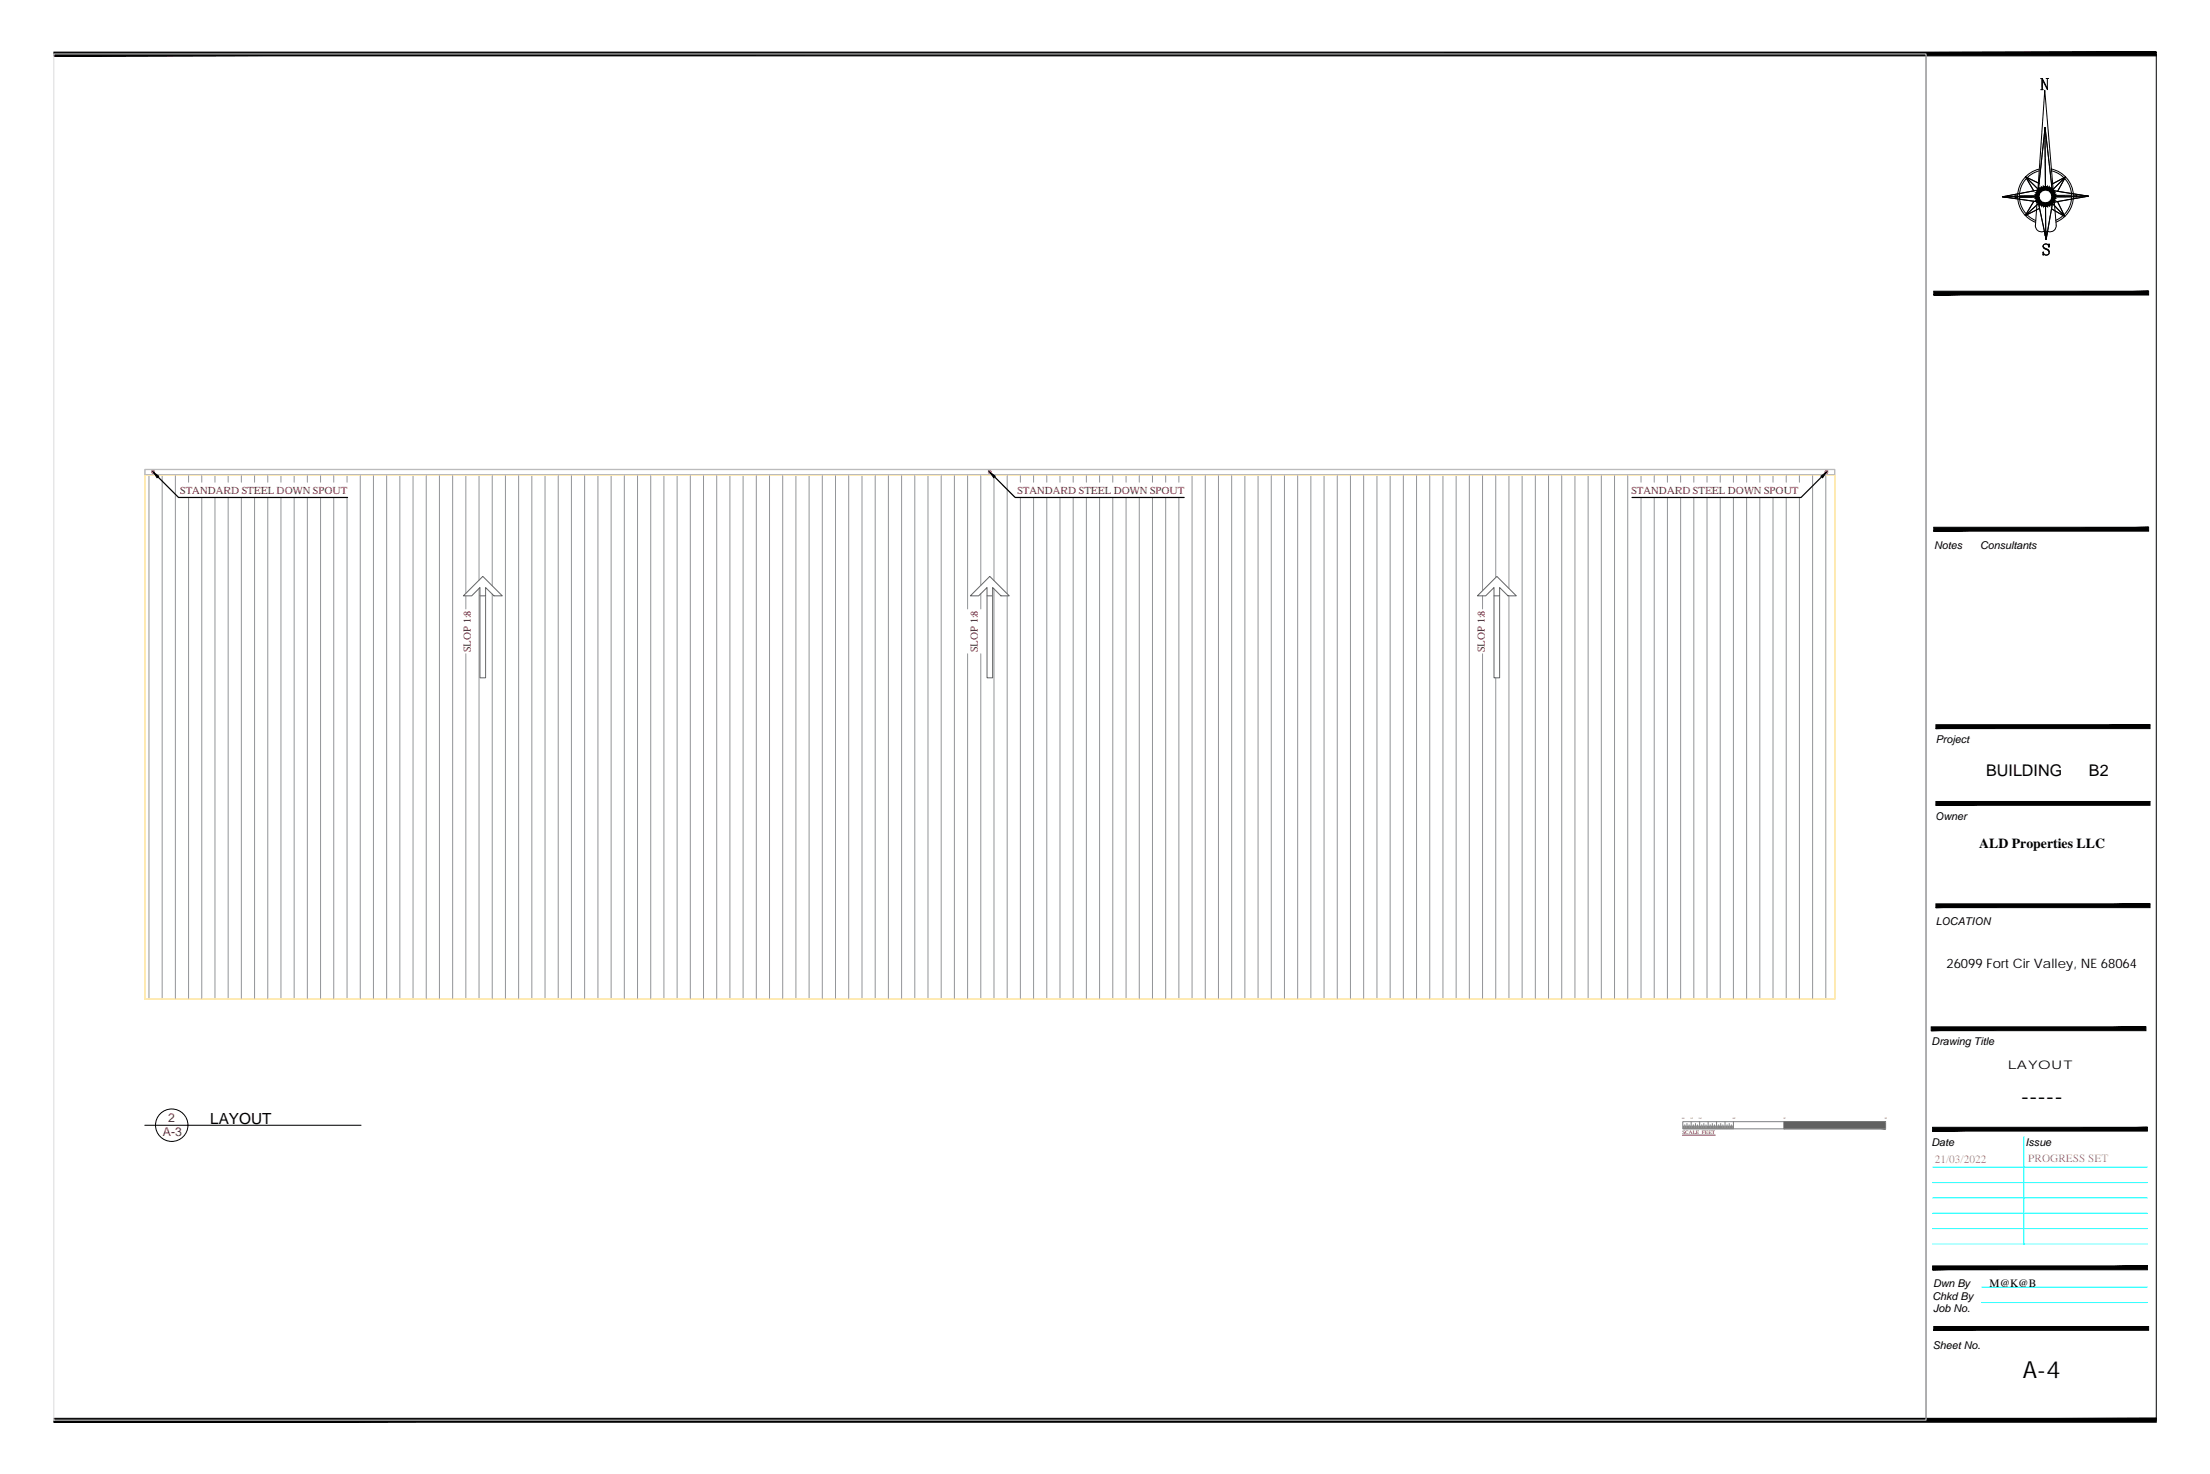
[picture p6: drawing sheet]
<svg xmlns="http://www.w3.org/2000/svg" width="914mm" height="610mm" viewBox="0 0 914 610" stroke-linecap="round" stroke-linejoin="round" font-family="sans-serif">
<defs><g id="words">
<text font-size="9.7" x="837" y="569.9">A-4</text>
<text font-size="9.5" x="836.1" y="456.6">-----</text>
<g font-size="6.7">
<text x="821.8" y="321.1">BUILDING</text>
<text x="864.3" y="321.1">B2</text>
</g>
<text font-size="6.3" x="87" y="464.8">LAYOUT</text>
<text font-size="5.7" x="818.9" y="350.6">ALD Properties LLC</text>
<text font-size="5.4" x="805.3" y="400.2">26099 Fort Cir Valley, NE 68064</text>
<g font-size="5.1" fill="#991b1e">
<text x="69.6" y="464.2">2</text>
<text x="67.4" y="469.8">A-3</text>
</g>
<text font-size="4.9" x="830.7" y="442">LAYOUT</text>
<g font-size="4.7" fill="#f0f">
<text x="800.5" y="480.8">21/03/2022</text>
<text x="839.2" y="480.7">PROGRESS SET</text>
</g>
<text font-size="4.7" x="823.2" y="532.2">M@K@B</text>
<g font-size="4.4">
<text x="800.3" y="226.9">Notes</text>
<text x="819.3" y="226.9">Consultants</text>
<text x="800.9" y="307.3">Project</text>
<text x="800.7" y="339">Owner</text>
<text x="800.9" y="382.5">LOCATION</text>
<text x="799.2" y="432.3">Drawing Title</text>
<text x="799.2" y="473.8">Date</text>
<text x="838.1" y="473.8">Issue</text>
<text x="799.8" y="532.1">Dwn By</text>
<text x="799.6" y="537.5">Chkd By</text>
<text x="799.8" y="542.8">Job No.</text>
<text x="799.7" y="557.9">Sheet No.</text>
</g>
<g font-size="4.1" fill="#991b1e">
<text x="74.6" y="204.1">STANDARD STEEL DOWN SPOUT</text>
<text x="421" y="204.1">STANDARD STEEL DOWN SPOUT</text>
<text x="675" y="204.1">STANDARD STEEL DOWN SPOUT</text>
<text x="194.8" y="269.7" transform="rotate(-90 194.8 269.7)">SLOP 1:8</text>
<text x="404.5" y="269.7" transform="rotate(-90 404.5 269.7)">SLOP 1:8</text>
<text x="614.3" y="269.7" transform="rotate(-90 614.3 269.7)">SLOP 1:8</text>
</g>
<text font-size="2.1" fill="#991b1e" x="696.2" y="468.9">SCALE FEET</text>
<g font-size=".8" fill="#991b1e">
<text x="696" y="462.8">0.0</text>
<text x="699.4" y="462.8">1.0'</text>
<text x="702.9" y="462.8">2.0'</text>
<text x="716.9" y="462.8">6.0'</text>
<text x="737.9" y="462.8">12'</text>
<text x="779.9" y="462.8">24'</text>
</g>
</g></defs>
<!-- layer: hat   w -->
<g fill="none" stroke="#939598" stroke-width=".41">
<path d="M61.6 196.4v216.8M67.1 196.4v216.8M72.6 196.4v216.8M78 196.4v3M83.5 196.4v3M88.9 196.4v3M94.4 196.4v3M99.9 196.4v3M105.3 196.4v3M110.8 196.4v3M116.2 196.4v3M121.7 196.4v3"/>
<path d="M127.2 196.4v3M132.6 196.4v3M138.1 196.4v3M143.6 196.4v3M149.1 196.4v216.8M154.5 196.4v216.8M160 196.4v216.8M165.4 196.4v216.8M170.9 196.4v216.8M176.4 196.4v216.8M181.8 196.4v216.8M187.3 196.4v216.8"/>
<path d="M192.7 196.4v49M198.2 196.4v43.5M203.7 196.4v45.9M209.1 196.4v216.8M214.6 196.4v216.8M220 196.4v216.8M225.5 196.4v216.8M231 196.4v216.8M236.4 196.4v216.8M241.9 196.4v216.8M247.4 196.4v216.8M252.9 196.4v216.8"/>
<path d="M258.3 196.4v216.8M263.8 196.4v216.8M269.2 196.4v216.8M274.7 196.4v216.8M280.2 196.4v216.8M285.6 196.4v216.8M291.1 196.4v216.8M296.5 196.4v216.8M302 196.4v216.8M307.5 196.4v216.8M312.9 196.4v216.8M318.4 196.4v216.8"/>
<path d="M323.9 196.4v216.8M329.3 196.4v216.8M334.8 196.4v216.8M340.2 196.4v216.8M345.7 196.4v216.8M351.2 196.4v216.8M356.7 196.4v216.8M362.1 196.4v216.8M367.6 196.4v216.8M373 196.4v216.8M378.5 196.4v216.8M384 196.4v216.8"/>
<path d="M389.4 196.4v216.8M394.9 196.4v216.8M400.3 196.4v55.4M405.8 196.4v45.7M411.3 196.4v43.7M416.7 196.4v49.2M422.2 196.4v3M427.7 196.4v3M433.1 196.4v3M438.6 196.4v3M444 196.4v3M449.5 196.4v3"/>
<path d="M455 196.4v3M460.4 196.4v3M465.9 196.4v3M471.4 196.4v3M476.8 196.4v3M482.3 196.4v3M487.8 196.4v3M493.2 196.4v216.8M498.7 196.4v216.8M504.1 196.4v216.8M509.6 196.4v216.8M515.1 196.4v216.8"/>
<path d="M520.5 196.4v216.8M526 196.4v216.8M531.5 196.4v216.8M536.9 196.4v216.8M542.4 196.4v216.8M547.8 196.4v216.8M553.3 196.4v216.8M558.8 196.4v216.8M564.2 196.4v216.8M569.7 196.4v216.8M575.2 196.4v216.8M580.6 196.4v216.8"/>
<path d="M586.1 196.4v216.8M591.6 196.4v216.8M597 196.4v216.8M602.5 196.4v216.8M607.9 196.4v216.8M613.4 196.4v47.9M618.9 196.4v42.4M624.3 196.4v47M629.8 196.4v216.8M635.3 196.4v216.8M640.7 196.4v216.8M646.2 196.4v216.8"/>
<path d="M651.6 196.4v216.8M657.1 196.4v216.8M662.6 196.4v216.8M668 196.4v216.8M673.5 196.4v216.8M679 196.4v3M684.4 196.4v3M689.9 196.4v3M695.4 196.4v3M700.8 196.4v3M706.3 196.4v3M711.8 196.4v3"/>
<path d="M717.2 196.4v3M722.7 196.4v3M728.1 196.4v3M733.6 196.4v3M739.1 196.4v3M744.5 196.4v3M750 196.4v216.8M755.4 196.4v216.8M78 206v207.2M83.5 206v207.2M88.9 206v207.2M94.4 206v207.2"/>
<path d="M99.9 206v207.2M105.3 206v207.2M110.8 206v207.2M116.2 206v207.2M121.7 206v207.2M127.2 206v207.2M132.6 206v207.2M138.1 206v207.2M143.6 206v207.2M422.2 206v207.2M427.7 206v207.2M433.1 206v207.2"/>
<path d="M438.6 206v207.2M444 206v207.2M449.5 206v207.2M455 206v207.2M460.4 206v207.2M465.9 206v207.2M471.4 206v207.2M476.8 206v207.2M482.3 206v207.2M487.8 206v207.2M679 206v207.2M684.4 206v207.2"/>
<path d="M689.9 206v207.2M695.4 206v207.2M700.8 206v207.2M706.3 206v207.2M711.8 206v207.2M717.2 206v207.2M722.7 206v207.2M728.1 206v207.2M733.6 206v207.2M739.1 206v207.2M744.5 206v207.2M192.7 246.4v5.4"/>
<path d="M198.2 243.4v169.8M203.7 245.7v167.5M405.8 245.5v6.3M411.3 243.5v169.7M416.7 246.4v166.8M613.4 246.4v5.4M624.3 246.4v166.8M192.7 270.4v142.8M400.3 270.4v142.8M405.8 270.4v142.8M613.4 270.4v142.8M618.9 280.3v132.9"/>
</g>
<!-- layer: elev -->
<path d="M59.9 196.4h699.3v216.8h-699.3z" fill="none" stroke="#ffdf7f" stroke-width=".51"/>
<!-- layer: iron -->
<path d="M59.9 196.4v-2.3h699.3v2.3M60 194.2h699v2.1h-699z" fill="none" stroke="#bababa" stroke-width=".41"/>
<!-- layer: LAYER0 -->
<g fill="none" stroke="#ff007f" stroke-width=".41">
<path d="M63 194.8l.8 .9M63.8 194.8l-.8 .9M409.2 194.8l.8 .9M410 194.8l-.8 .9M755.3 194.8l.8 .9M756.1 194.8l-.8 .9"/>
<circle cx="63.4" cy="195.2" r=".57"/>
<circle cx="409.5" cy="195.2" r=".57"/>
<circle cx="755.7" cy="195.2" r=".57"/>
</g>
<!-- layer: 0 -->
<g fill="none" stroke="#000" stroke-width=".41">
<path d="M844.3 37.1h1.1M844.8 32.5v4.6M845 32.5h-.7M846.6 32.5h1M847.1 32.5v4.6l-2.1-4.2M847.1 36.6l-2.1-4.1 .1 4.6M846.1 52.7l.2 25.1M838.1 73.1l3.4 5.8-3.4-5.7M843.6 78.5l-15.1 2.9 15.2 2.1M843.6 78.5l-15.1 2.9 14.4-.1M843.7 75.9l-5.6-2.7 5.8 5.6M843.7 69.9a11.5 11.5 0 0 0-8.9 11"/>
<path d="M843.7 70.7a10.8 10.8 0 0 0-8.2 10.2M843.7 75.8l-5.6-2.7 5.8 5.7M848.8 69.9a11.5 11.5 0 0 1 9.1 10.8M848.8 70.6a10.8 10.8 0 0 1 8.4 10.2h-7.5l-3.7-43.5-3 43.6h-7.4M849.1 78.7l15 2.4-14.3 .1h14.3l-15.1-2.4M849.2 79.3l-3-26.6-3 27M849.2 79.3l-3-26.6-2.9 27M854.6 73.2l-3.3 5.9M854.6 73.2l-5.8 3.1 5.8-3.1-5.7 5.7 5.7-5.7-3.2 5.9M834.9 80.9h-1.2v.8l1.1-.1a11.5 11.5 0 0 0 7.4 10.3M841.5 83.2l-3.5 6 3.5-6M842.1 93.1a2.67 2.67 0 0 0 4 2.5"/>
<path d="M842.3 91.2a10.8 10.8 0 0 1-6.8-9.6h7.5l-.8 11.6M842.9 81.3l-14.4 .1 15.2 2.2M843.1 82.5l3.5 16.6 2.9-16.5M843.1 82.5l3.5 16.5M843.9 83.7l-6 5.5 6-3M844 83.7l-6 5.5 5.9-3.1M846.1 95.7v1.6h.7v-1.6M846.5 99l-.1-14.3 .1 14.4M846.8 95.6l.7 .1M848.7 83.7l5.6 5.8-3-6.1 3 6.1-5.5-5.8M854.3 89.5l-5.5-3.1 5.5 3.1M857.2 81.5a10.8 10.8 0 0 1-6.6 9.6"/>
<path d="M857.2 81.5h-7.4l1 11.6a2.56 2.56 0 0 1-3.3 2.7M857.9 81.4a11.5 11.5 0 0 1-7.3 10.5M857.9 80.8h1.4v.7h-1.4M864.1 81.2l-14.8 2.5M864.1 81.1l-14.8 2.6M845.5 104.9l-.1 .6v-1.3a1.32 1.32 0 0 0 .9 1.3 1.32 1.32 0 0 0 1.5-.6v-.9a2.47 2.47 0 0 0-2.1-1.6l-.3-.4 2.1 1.3a1.48 1.48 0 0 1 0 2 1.32 1.32 0 0 1-2.1-1.1v1.3l.2-.6M847.6 101.6l.2-.7v1.3a1.23 1.23 0 0 0-1.2-1.3 1.23 1.23 0 0 0-1.3 1.1 2.47 2.47 0 0 0 2.1 1.5l.4 .4-2.1-1.2a.98 .98 0 0 1 0-1.6 1.31 1.31 0 0 1 1.4-.1 1.31 1.31 0 0 1 .7 1.2v-1.3l-.2 .7M59.9 465.4h89.5"/>
<circle cx="71.1" cy="465.3" r="6.7"/>
</g>
<path d="M191.7 246.4l8.1-8 8 8h-3.4l-3.5-3.4v37.3h-2.3v-37.3l-3.4 3.4zM198.6 246.4h2.3M401.5 246.4l8-8 8.1 8h-3.5l-3.4-3.4v37.3h-2.3v-37.3l-3.5 3.4zM408.4 246.4h2.3M611.3 246.4l8-8 8.1 8h-3.4l-3.5-3.4v37.3h-2.3v-37.3l-3.5 3.4zM618.2 246.4h2.3" fill="none" stroke="#636466" stroke-width=".41"/>
<g fill="#000" stroke="#000" stroke-width=".41">
<path d="M63.4 195.2l2.3 1.7-.7 .7zM409.5 195.2l2.3 1.7-.7 .7zM753.4 196.9l2.3-1.7-1.6 2.4z"/>
<path d="M847.9 77.6l.7 .3-.7 1zM847.9 77.6l-.5 1 .5 .3zM847.1 77.3l.8 .3-.5 1zM847.1 77.3l-.2 1.1 .5 .2zM846.4 77.3h.7l-.2 1.1zM846.4 77.3l-.1 1.1h.6zM845.6 77.3h.8l-.1 1.1zM845.6 77.3l.2 1.1h.5zM844.8 77.6l.8-.3 .2 1.1zM844.8 77.6l.4 1 .6-.2zM844.1 77.9l.7-.3 .4 1zM844.1 77.9l.6 1 .5-.3zM843.5 78.4l.6-.5 .6 1zM843.5 78.4l.8 .8 .4-.3zM843.5 78.4l.8 .8-1.3-.2zM843 79l1 .6 .3-.4zM843 79l1 .6-1.4 .1zM842.6 79.7l1.1 .4 .3-.5zM842.6 79.7l1.1 .4-1.3 .3zM842.4 80.4l1.1 .3 .2-.6zM842.4 80.4l1.1 .3-1.2 .5zM842.3 81.2h1.1l.1-.5zM842.3 81.2h1.1l-1.1 .8zM842.3 82l1.2-.2-.1-.6zM842.3 82l1.2-.2-.9 1zM843.5 81.8l-.9 1 1-.5zM842.6 82.8l1-.5-.7 1.1zM843.6 82.3l-.7 1.1 1-.6zM842.9 83.4l1-.6-.5 1.3zM843.9 82.8l-.5 1.3 .9-.8zM844.3 83.3l-.3 1.3-.6-.5zM844.3 83.3l-.3 1.3 .7-.9zM844.7 83.7v1.3l-.7-.4zM844.7 83.7v1.3l.5-1.1zM845.2 83.9l.3 1.3-.8-.2zM845.2 83.9l.3 1.3 .2-1.1zM845.7 84.1l.5 1.2-.7-.1zM845.7 84.1l.5 1.2 .1-1.2zM846.3 84.1l.7 1.1-.8 .1zM846.3 84.1l.7 1.1-.2-1.1zM846.8 84.1l1 .9-.8 .2zM846.8 84.1l1 .9-.4-1.1zM847.4 83.9l1.1 .7-.7 .4zM847.4 83.9l1.1 .7-.6-.9zM847.9 83.7l1.2 .5-.6 .4zM847.9 83.7l1.2 .5-.8-.9zM848.3 83.3l1.3 .2-.5 .7zM848.7 82.9l-.4 .4 1.3 .2zM848.7 82.9l1.3-.1-.4 .7zM849 82.4l-.3 .5 1.3-.1zM849 82.4l1.2-.3-.2 .7zM849.1 81.9l-.1 .5 1.2-.3zM849.1 81.9l1.2-.6-.1 .8zM849.2 81.3l-.1 .6 1.2-.6zM849.2 81.3l1.1-.8v.8zM849.1 80.7l.1 .6 1.1-.8zM850.1 79.8l.2 .7-1.2 .2zM849 80.2l.1 .5 1-.9zM849.7 79.1l.4 .7-1.1 .4zM848.7 79.7l.3 .5 .7-1.1zM849.2 78.4l.5 .7-1 .6zM849.2 78.4l-.8 .8 .3 .5zM848.6 77.9l.6 .5-.8 .8zM848.6 77.9l-.7 1 .5 .3z"/>
<path d="M847.9 77.6l.7 .3-.6 1zM847.9 77.6l-.4 1 .5 .3zM847.2 77.3l.7 .3-.4 1zM847.2 77.3l-.3 1.1 .6 .2zM846.4 77.2l.8 .1-.3 1.1zM846.4 77.2v1.2h.5zM845.6 77.3l.8-.1v1.2zM845.6 77.3l.2 1.1h.6zM844.8 77.5l.8-.2 .2 1.1zM844.8 77.5l.5 1.1 .5-.2zM844.2 77.9l.6-.4 .5 1.1zM844.2 77.9l.6 .9 .5-.2zM843.5 78.4l.7-.5 .6 .9zM843.5 78.4l.8 .8 .5-.4zM843.5 78.4l.8 .8-1.3-.2zM843 79l1 .6 .3-.4zM843 79l1 .6-1.4 .1zM842.6 79.7l1.1 .4 .3-.5zM842.6 79.7l1.1 .4-1.3 .3zM842.4 80.4l1.1 .2 .2-.5zM842.4 80.4l1.1 .2-1.2 .6zM842.3 81.2h1.1l.1-.6zM842.3 81.2h1.1l-1 .8zM842.4 82l1.1-.3-.1-.5zM842.4 82l1.1-.3-.9 1zM843.5 81.7l-.9 1 1.1-.4zM842.6 82.7l1.1-.4-.7 1.1zM843.7 82.3l-.7 1.1 .9-.6zM843 83.4l.9-.6-.5 1.2zM843.9 82.8l-.5 1.2 .9-.8zM843.4 84l.9-.8-.2 1.3zM844.3 83.2l-.2 1.3 .6-.9zM844.7 83.6l.1 1.3-.7-.4zM844.7 83.6l.1 1.3 .4-1zM845.2 83.9l.3 1.3-.7-.3zM845.2 83.9l.3 1.3 .2-1.2zM845.7 84l.6 1.3-.8-.1zM845.7 84l.6 1.3v-1.2zM846.3 84.1l.8 1.1-.8 .1zM846.3 84.1l.8 1.1-.2-1.1zM846.9 84.1l1 .9-.8 .2zM846.9 84.1l1 .9-.5-1.1zM847.4 83.9l1.1 .7-.6 .4zM847.4 83.9l1.1 .7-.6-.9zM847.9 83.7l1.3 .4-.7 .5zM847.9 83.7l1.3 .4-.8-.8zM848.4 83.3l1.3 .2-.5 .6zM848.7 82.8l-.3 .5 1.3 .2zM848.7 82.8h1.4l-.4 .7zM849 82.4l-.3 .4h1.4zM849 82.4l1.3-.3-.2 .7zM849.2 81.8l-.2 .6 1.3-.3zM849.2 81.8l1.1-.5v.8zM849.2 81.3v.5l1.1-.5zM849.2 81.3l1.1-.8v.8zM849.2 80.7v.6l1.1-.8zM850.1 79.8l.2 .7-1.1 .2zM849 80.2l.2 .5 .9-.9zM849.7 79l.4 .8-1.1 .4zM848.7 79.7l.3 .5 .7-1.2zM849.2 78.4l.5 .6-1 .7zM849.2 78.4l-.8 .8 .3 .5zM848.6 77.9l.6 .5-.8 .8zM848.6 77.9l-.6 1 .4 .3z"/>
</g>
<!-- layer: walls -->
<path d="M65.4 197.2l8.5 8.5h69.9M411.5 197.2l8.5 8.5h70M753.7 197.2l-8.5 8.5h-69.9" fill="none" stroke="#000" stroke-width=".51"/>
<!-- layer: JRN-HATCH-MASONRY -->
<g fill="none" stroke="#808080" stroke-width=".41">
<path d="M696.3 463.9h83.9v3h-83.9zM696.6 465.7v1.2M696.8 465.7v1.2M697.1 465.2v1.7M697.4 465.7v1.2M697.7 465.7v1.2M698 464.7v2.2M698.3 465.7v1.2M698.6 465.7v1.2M698.9 465.2v1.7M699.2 465.7v1.2M699.5 465.7v1.2"/>
<path d="M699.7 463.9v3M700 465.7v1.2M700.3 465.7v1.2M700.6 465.2v1.7M700.9 465.7v1.2M701.2 465.7v1.2M701.5 464.7v2.2M701.8 465.7v1.2M702.1 465.7v1.2M702.4 465.2v1.7M702.6 465.7v1.2M702.9 465.7v1.2"/>
<path d="M703.2 463.9v3M703.5 465.7v1.2M703.8 465.7v1.2M704.1 465.2v1.7M704.4 465.7v1.2M704.7 465.7v1.2M705 464.7v2.2M705.3 465.7v1.2M705.6 465.7v1.2M705.9 465.2v1.7M706.2 465.7v1.2M706.5 465.7v1.2"/>
<path d="M706.8 463.9v3M707 465.7v1.2M707.3 465.7v1.2M707.6 465.2v1.7M707.9 465.7v1.2M708.2 465.7v1.2M708.5 464.7v2.2M708.8 465.7v1.2M709.1 465.7v1.2M709.4 465.2v1.7M709.6 465.7v1.2M709.9 465.7v1.2"/>
<path d="M710.2 463.9v3M710.5 465.7v1.2M710.8 465.7v1.2M711.1 465.2v1.7M711.4 465.7v1.2M711.7 465.7v1.2M712 464.7v2.2M712.3 465.7v1.2M712.6 465.7v1.2M712.9 465.2v1.7M713.1 465.7v1.2M713.4 465.7v1.2"/>
<path d="M713.7 463.9v3M714 465.7v1.2M714.3 465.7v1.2M714.6 465.2v1.7M714.9 465.7v1.2M715.2 465.7v1.2M715.5 464.7v2.2M715.8 465.7v1.2M716.1 465.7v1.2M716.4 465.2v1.7M716.7 465.7v1.2M717 465.7v1.2"/>
<path d="M717.2 463.9v3M738.2 463.9v3"/>
</g>
<!-- layer: TEXT -->
<path d="M696.2 469.4h13.5" fill="none" stroke="#991b1e" stroke-width=".41"/>
<!-- layer: hat   w -->
<path d="M738.2 463.9l42 3v-3zM738.2 463.9l42 3h-42z" fill="#636466" stroke="#636466" stroke-width=".41"/>
<!-- layer: DC-TTBL24X36$0$SHEET LAYOUT -->
<g fill="#000" stroke="#000" stroke-width=".41">
<path d="M22.3 21.5v1.6l869.9-1.6zM22.3 23.1l869.9-1.6v1.6z"/>
<path d="M800.1 122h88.9v-1.6zM800.1 120.4h88.9l-88.9 1.6z"/>
<path d="M800.1 219.7h88.9v-1.6zM800.1 218.1h88.9l-88.9 1.6z"/>
<path d="M801 301.3h88.6v-1.6zM801 299.7h88.6l-88.6 1.6z"/>
<path d="M801 333h88.6v-1.5zM801 331.5h88.6l-88.6 1.5z"/>
<path d="M801 375.4h88.6v-1.6zM801 373.8h88.6l-88.6 1.6z"/>
<path d="M799 426.3h88.9v-1.6zM799 424.7h88.9l-88.9 1.6z"/>
<path d="M799.6 467.8h88.9v-1.6zM799.6 466.2h88.9l-88.9 1.6z"/>
<path d="M799.6 525.1h88.9v-1.6zM799.6 523.5h88.9l-88.9 1.6z"/>
<path d="M800.1 550.2h88.9v-1.6zM800.1 548.6h88.9l-88.9 1.6z"/>
<path d="M22.3 588.2h869.9v-1.6zM22.3 586.6h869.9l-869.9 1.6z"/>
</g>
<path d="M796.9 22.3v565.1M892.2 22.3v565.1" fill="none" stroke="#000" stroke-width=".41"/>
<path d="M837.4 470v44.5M799.6 489.1h88.9M799.6 495.4h88.9M799.6 482.7h88.9M799.6 501.8h88.9M799.6 508.1h88.9M799.6 514.5h88.9M820 532.3h68.5M820 538.7h68.5" fill="none" stroke="#0ff" stroke-width=".41"/>
<!-- layer: E-SOUN-E -->
<path d="M22.3 22.3h774.6v565h-774.6z" fill="none" stroke="#dcdcdc" stroke-width=".41"/>
<use href="#words"/>
</svg>
